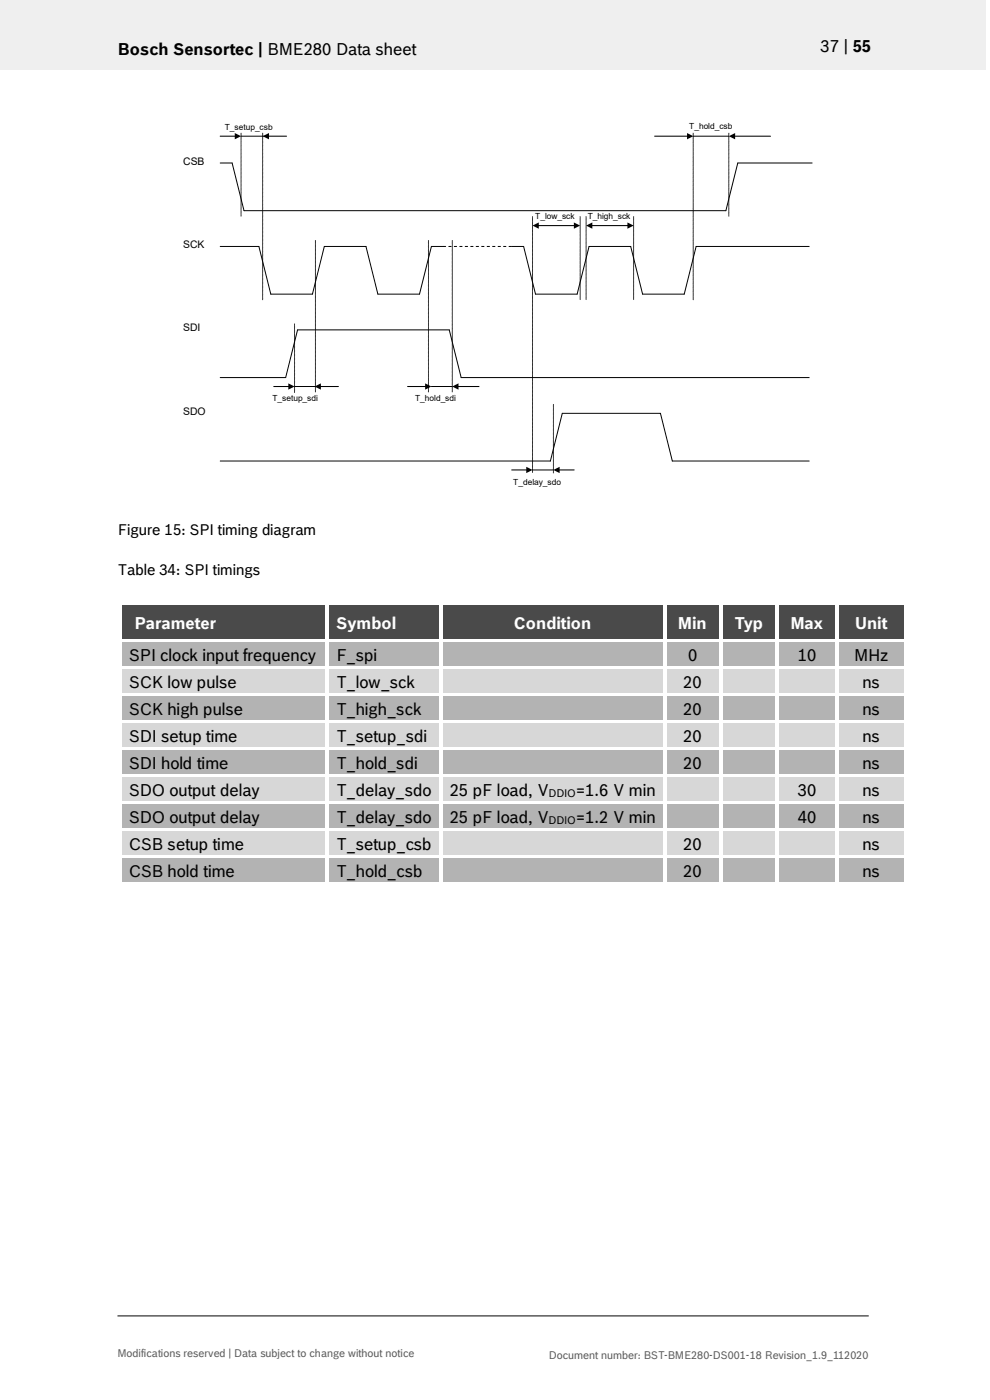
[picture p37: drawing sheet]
<svg xmlns="http://www.w3.org/2000/svg" width="210mm" height="297mm" viewBox="0 0 210 297" stroke-linecap="round" stroke-linejoin="round" font-family="sans-serif">
<defs><g id="words">
<g font-size="3.5">
<text x="25" y="11.6">Bosch Sensortec | BME280 Data sheet</text>
<text x="174.1" y="11">37 | 55</text>
<text x="27.3" y="140.3">SPI clock input frequency</text>
<text x="71.4" y="140.3">F_spi</text>
<text x="146" y="140.3">0</text>
<text x="169.2" y="140.3">10</text>
<text x="181.2" y="140.3">MHz</text>
<text x="27.3" y="146">SCK low pulse</text>
<text x="71.4" y="146">T_low_sck</text>
<text x="144.9" y="146">20</text>
<text x="183" y="146">ns</text>
<text x="27.3" y="151.7">SCK high pulse</text>
<text x="71.4" y="151.7">T_high_sck</text>
<text x="144.9" y="151.7">20</text>
<text x="183" y="151.7">ns</text>
<text x="27.3" y="157.5">SDI setup time</text>
<text x="71.4" y="157.5">T_setup_sdi</text>
<text x="144.9" y="157.5">20</text>
<text x="183" y="157.5">ns</text>
<text x="27.3" y="163.2">SDI hold time</text>
<text x="71.4" y="163.2">T_hold_sdi</text>
<text x="144.9" y="163.2">20</text>
<text x="183" y="163.2">ns</text>
<text x="27.3" y="169">SDO output delay</text>
<text x="71.4" y="169">T_delay_sdo</text>
<text x="95.4" y="169">25 pF load, V</text>
<text x="122.1" y="169">=1.6 V min</text>
<text x="169.2" y="169">30</text>
<text x="183" y="169">ns</text>
<text x="27.3" y="174.7">SDO output delay</text>
<text x="71.4" y="174.7">T_delay_sdo</text>
<text x="95.4" y="174.7">25 pF load, V</text>
<text x="122.1" y="174.7">=1.2 V min</text>
<text x="169.2" y="174.7">40</text>
<text x="183" y="174.7">ns</text>
<text x="27.3" y="180.4">CSB setup time</text>
<text x="71.4" y="180.4">T_setup_csb</text>
<text x="144.9" y="180.4">20</text>
<text x="183" y="180.4">ns</text>
<text x="27.3" y="186.1">CSB hold time</text>
<text x="71.4" y="186.1">T_hold_csb</text>
<text x="144.9" y="186.1">20</text>
<text x="183" y="186.1">ns</text>
</g>
<g font-size="3.5" fill="#fff">
<text x="28.6" y="133.5">Parameter</text>
<text x="71.4" y="133.5">Symbol</text>
<text x="109" y="133.5">Condition</text>
<text x="143.9" y="133.5">Min</text>
<text x="155.9" y="133.5">Typ</text>
<text x="167.8" y="133.5">Max</text>
<text x="181.4" y="133.5">Unit</text>
</g>
<g font-size="3.2">
<text x="25" y="113.5">Figure 15: SPI timing diagram</text>
<text x="25" y="122">Table 34: SPI timings</text>
</g>
<g font-size="2.3">
<text x="116.4" y="169.1">DDIO</text>
<text x="116.4" y="174.8">DDIO</text>
</g>
<g font-size="2.3" fill="#535f6b">
<text x="24.9" y="287.8">Modifications reserved | Data subject to change without notice</text>
<text x="116.5" y="288.3">Document number: BST-BME280-DS001-18 Revision_1.9_112020</text>
</g>
<g font-size="2.2">
<text x="38.9" y="34.9">CSB</text>
<text x="38.9" y="52.6">SCK</text>
<text x="38.9" y="70.3">SDI</text>
<text x="38.9" y="88">SDO</text>
</g>
<g font-size="1.8">
<text x="47.7" y="27.5">T_setup_csb</text>
<text x="146.2" y="27.4">T_hold_csb</text>
<text x="113.5" y="46.5">T_low_sck</text>
<text x="124.7" y="46.5">T_high_sck</text>
<text x="57.8" y="85.1">T_setup_sdi</text>
<text x="88.1" y="85.1">T_hold_sdi</text>
<text x="108.9" y="102.8">T_delay_sdo</text>
</g>
</g></defs>
<path d="M0 0h209.1v14.8h-209.1z" fill="#efeff0"/>
<path d="M46.7 34.6h2.5l2.6 10.1h102.2M51.1 28.3v17.7M24.9 279.2h159.4" fill="none" stroke="#000" stroke-width=".21"/>
<path d="M37.3 32.1h7.8v4.7h-7.8z" fill="#fff"/>
<path d="M55.7 28.3v35.4M46.7 52.3h8.2l2.5 10.1h8.9" fill="none" stroke="#000" stroke-width=".21"/>
<path d="M37.3 49.8h7.8v4.7h-7.8z" fill="#fff"/>
<path d="M46.7 28.9h3.3M56.8 28.9h4M138.9 28.9h7.1M155.7 28.9h7.8M114.1 47.9h7.9M125.4 47.9h7.9" fill="none" stroke="#000" stroke-width=".22"/>
<path d="M49.8 28.2l1.3 .7-1.3 .7zM55.7 28.9l1.4-.7v1.4zM145.7 28.2l1.4 .7-1.4 .7zM154.6 28.9l1.3-.7v1.4zM113 47.9l1.3-.7v1.3zM121.7 47.2l1.4 .7-1.4 .6zM124.3 47.9l1.4-.7v1.3zM133.1 47.2l1.3 .7-1.3 .6z" fill="#000"/>
<path d="M51.1 28.9h5.1M147 28.3v35.4M147.1 28.9h7.5M154.6 28.3v17.7M172.3 34.6h-15.8l-2.5 10.1M94 52.3h-2.5l-2.5 10.1h-8.8l-2.6-10.1h-8.8l-2.5 10.1M108.6 52.3h2.5l2.5 10.1h8.8l2.6-10.1h8.8l2.5 10.1h8.9l2.5-10.1h24M113 46v54.3M123.1 46v17.7M124.3 46v17.7M134.4 46v17.7M46.7 80.1h13.9" fill="none" stroke="#000" stroke-width=".21"/>
<path d="M94 52.3h14.6" fill="none" stroke="#000" stroke-width=".21" stroke-dasharray=".5 .7"/>
<path d="M37.3 67.5h7.8v4.7h-7.8z" fill="#fff"/>
<path d="M66.9 51v32.3M90.9 51v32.3M95.9 51v32.3M62.5 68.7v14.6M46.7 97.8h70.1M60.6 80.1l2.5-10.1h32.2l2.5 10.1h73.9M62.5 82h4.4M91.5 82h4.4" fill="none" stroke="#000" stroke-width=".21"/>
<path d="M58.1 82h3.3M67.9 82h3.9M86.5 82h3.9M97 82h4.6" fill="none" stroke="#000" stroke-width=".22"/>
<path d="M61.2 81.3l1.3 .7-1.3 .7zM66.7 82l1.4-.7v1.4zM90.2 81.3l1.3 .7-1.3 .7zM95.9 82l1.4-.7v1.4z" fill="#000"/>
<path d="M37.3 85.2h8.8v4.7h-8.8z" fill="#fff"/>
<path d="M113 99.7h4.4M117.4 85.8v14.5M171.7 97.8h-29.1l-2.5-10.1h-20.8l-2.5 10.1" fill="none" stroke="#000" stroke-width=".21"/>
<path d="M108.6 99.7h3.3M118.5 99.7h3.3" fill="none" stroke="#000" stroke-width=".22"/>
<path d="M111.6 99l1.4 .7-1.4 .7zM117.4 99.7l1.3-.7v1.4z" fill="#000"/>
<g fill="#424c58">
<path d="M25.8 128.4h43.3v7.1h-43.3z" fill-rule="evenodd"/>
<path d="M69.8 128.4h23.3v7.1h-23.3z" fill-rule="evenodd"/>
<path d="M93.9 128.4h46.7v7.1h-46.7z" fill-rule="evenodd"/>
<path d="M141.4 128.4h11.1v7.1h-11.1z" fill-rule="evenodd"/>
<path d="M153.2 128.4h11.3v7.1h-11.3z" fill-rule="evenodd"/>
<path d="M165.3 128.4h11.9v7.1h-11.9z" fill-rule="evenodd"/>
<path d="M177.9 128.4h13.9v7.1h-13.9z" fill-rule="evenodd"/>
</g>
<g fill="#424c58">
<path d="M27.3 128.4h40.3v7.1h-40.3z"/>
<path d="M71.4 128.4h20.2v7.1h-20.2z"/>
<path d="M95.4 128.4h43.7v7.1h-43.7z"/>
<path d="M142.9 128.4h8.1v7.1h-8.1z"/>
<path d="M154.8 128.4h8.2v7.1h-8.2z"/>
<path d="M166.8 128.4h8.8v7.1h-8.8z"/>
<path d="M179.5 128.4h10.7v7.1h-10.7z"/>
</g>
<g fill="#fff">
<path d="M25.1 127.7h.7v.8h-.7z" fill-rule="evenodd"/>
<path d="M25.1 127.7h.7v.7h-.7z" fill-rule="evenodd"/>
<path d="M25.8 127.7h43.3v.7h-43.3z" fill-rule="evenodd"/>
</g>
<path d="M25.8 128.5h43.3" fill="none" stroke="#424c58" stroke-width=".21"/>
<path d="M69.1 128.4l.7 .1z" fill="#fff"/>
<g fill="#fff">
<path d="M69.1 127.7h.7v.7h-.7z" fill-rule="evenodd"/>
<path d="M69.8 127.7h23.3v.7h-23.3z" fill-rule="evenodd"/>
</g>
<path d="M69.8 128.5h23.3" fill="none" stroke="#424c58" stroke-width=".21"/>
<path d="M93.1 128.4l.8 .1z" fill="#fff"/>
<g fill="#fff">
<path d="M93.1 127.7h.8v.7h-.8z" fill-rule="evenodd"/>
<path d="M93.9 127.7h46.7v.7h-46.7z" fill-rule="evenodd"/>
</g>
<path d="M93.9 128.5h46.7" fill="none" stroke="#424c58" stroke-width=".21"/>
<path d="M140.6 128.4l.8 .1z" fill="#fff"/>
<g fill="#fff">
<path d="M140.6 127.7h.8v.7h-.8z" fill-rule="evenodd"/>
<path d="M141.4 127.7h11.1v.7h-11.1z" fill-rule="evenodd"/>
</g>
<path d="M141.4 128.5h11.1" fill="none" stroke="#424c58" stroke-width=".21"/>
<path d="M152.5 128.4l.7 .1z" fill="#fff"/>
<g fill="#fff">
<path d="M152.5 127.7h.7v.7h-.7z" fill-rule="evenodd"/>
<path d="M153.2 127.7h11.3v.7h-11.3z" fill-rule="evenodd"/>
</g>
<path d="M153.2 128.5h11.3" fill="none" stroke="#424c58" stroke-width=".21"/>
<path d="M164.5 128.4l.8 .1z" fill="#fff"/>
<g fill="#fff">
<path d="M164.5 127.7h.8v.7h-.8z" fill-rule="evenodd"/>
<path d="M165.3 127.7h11.9v.7h-11.9z" fill-rule="evenodd"/>
</g>
<path d="M165.3 128.5h11.9" fill="none" stroke="#424c58" stroke-width=".21"/>
<path d="M177.2 128.4l.7 .1z" fill="#fff"/>
<g fill="#fff">
<path d="M177.2 127.7h.7v.7h-.7z" fill-rule="evenodd"/>
<path d="M177.9 127.7h13.9v.7h-13.9z" fill-rule="evenodd"/>
</g>
<path d="M177.9 128.5h13.9" fill="none" stroke="#424c58" stroke-width=".21"/>
<g fill="#fff">
<path d="M191.8 127.7h.7v.8h-.7z" fill-rule="evenodd"/>
<path d="M191.8 127.7h.7v.7h-.7z" fill-rule="evenodd"/>
<path d="M25.1 128.5h.7v7h-.7z" fill-rule="evenodd"/>
<path d="M69.1 128.5h.7v7h-.7z" fill-rule="evenodd"/>
<path d="M93.1 128.5h.8v7h-.8z" fill-rule="evenodd"/>
<path d="M140.6 128.5h.8v7h-.8z" fill-rule="evenodd"/>
<path d="M152.5 128.5h.7v7h-.7z" fill-rule="evenodd"/>
<path d="M164.5 128.5h.8v7h-.8z" fill-rule="evenodd"/>
<path d="M177.2 128.5h.7v7h-.7z" fill-rule="evenodd"/>
<path d="M191.8 128.5h.7v7h-.7z" fill-rule="evenodd"/>
</g>
<g fill="#b2b3b5">
<path d="M25.8 136.3h43.3v5h-43.3z" fill-rule="evenodd"/>
<path d="M69.8 136.3h23.3v5h-23.3z" fill-rule="evenodd"/>
<path d="M93.9 136.3h46.7v5h-46.7z" fill-rule="evenodd"/>
<path d="M141.4 136.3h11.1v5h-11.1z" fill-rule="evenodd"/>
<path d="M153.2 136.3h11.3v5h-11.3z" fill-rule="evenodd"/>
<path d="M165.3 136.3h11.9v5h-11.9z" fill-rule="evenodd"/>
<path d="M177.9 136.3h13.9v5h-13.9z" fill-rule="evenodd"/>
</g>
<g fill="#b2b3b5">
<path d="M27.3 136.3h40.3v5h-40.3z"/>
<path d="M71.4 136.3h20.2v5h-20.2z"/>
<path d="M95.4 136.3h43.7v5h-43.7z"/>
<path d="M142.9 136.3h8.1v5h-8.1z"/>
<path d="M154.8 136.3h8.2v5h-8.2z"/>
<path d="M166.8 136.3h8.8v5h-8.8z"/>
<path d="M179.5 136.3h10.7v5h-10.7z"/>
</g>
<g fill="#fff">
<path d="M25.1 135.5h.7v.8h-.7z" fill-rule="evenodd"/>
<path d="M25.8 135.5h43.3v.8h-43.3z" fill-rule="evenodd"/>
</g>
<path d="M25.8 136.3h43.3" fill="none" stroke="#b2b3b5" stroke-width=".21"/>
<g fill="#fff">
<path d="M69.1 135.5h.7v.8h-.7z" fill-rule="evenodd"/>
<path d="M69.8 135.5h23.3v.8h-23.3z" fill-rule="evenodd"/>
</g>
<path d="M69.8 136.3h23.3" fill="none" stroke="#b2b3b5" stroke-width=".21"/>
<g fill="#fff">
<path d="M93.1 135.5h.8v.8h-.8z" fill-rule="evenodd"/>
<path d="M93.9 135.5h46.7v.8h-46.7z" fill-rule="evenodd"/>
</g>
<path d="M93.9 136.3h46.7" fill="none" stroke="#b2b3b5" stroke-width=".21"/>
<g fill="#fff">
<path d="M140.6 135.5h.8v.8h-.8z" fill-rule="evenodd"/>
<path d="M141.4 135.5h11.1v.8h-11.1z" fill-rule="evenodd"/>
</g>
<path d="M141.4 136.3h11.1" fill="none" stroke="#b2b3b5" stroke-width=".21"/>
<g fill="#fff">
<path d="M152.5 135.5h.7v.8h-.7z" fill-rule="evenodd"/>
<path d="M153.2 135.5h11.3v.8h-11.3z" fill-rule="evenodd"/>
</g>
<path d="M153.2 136.3h11.3" fill="none" stroke="#b2b3b5" stroke-width=".21"/>
<g fill="#fff">
<path d="M164.5 135.5h.8v.8h-.8z" fill-rule="evenodd"/>
<path d="M165.3 135.5h11.9v.8h-11.9z" fill-rule="evenodd"/>
</g>
<path d="M165.3 136.3h11.9" fill="none" stroke="#b2b3b5" stroke-width=".21"/>
<g fill="#fff">
<path d="M177.2 135.5h.7v.8h-.7z" fill-rule="evenodd"/>
<path d="M177.9 135.5h13.9v.8h-13.9z" fill-rule="evenodd"/>
</g>
<path d="M177.9 136.3h13.9" fill="none" stroke="#b2b3b5" stroke-width=".21"/>
<g fill="#fff">
<path d="M191.8 135.5h.7v.8h-.7z" fill-rule="evenodd"/>
<path d="M25.1 136.3h.7v5h-.7z" fill-rule="evenodd"/>
<path d="M69.1 136.3h.7v5h-.7z" fill-rule="evenodd"/>
<path d="M93.1 136.3h.8v5h-.8z" fill-rule="evenodd"/>
<path d="M140.6 136.3h.8v5h-.8z" fill-rule="evenodd"/>
<path d="M152.5 136.3h.7v5h-.7z" fill-rule="evenodd"/>
<path d="M164.5 136.3h.8v5h-.8z" fill-rule="evenodd"/>
<path d="M177.2 136.3h.7v5h-.7z" fill-rule="evenodd"/>
<path d="M191.8 136.3h.7v5h-.7z" fill-rule="evenodd"/>
</g>
<g fill="#d7d7da">
<path d="M25.8 142h43.3v5h-43.3z" fill-rule="evenodd"/>
<path d="M69.8 142h23.3v5h-23.3z" fill-rule="evenodd"/>
<path d="M93.9 142h46.7v5h-46.7z" fill-rule="evenodd"/>
<path d="M141.4 142h11.1v5h-11.1z" fill-rule="evenodd"/>
<path d="M153.2 142h11.3v5h-11.3z" fill-rule="evenodd"/>
<path d="M165.3 142h11.9v5h-11.9z" fill-rule="evenodd"/>
<path d="M177.9 142h13.9v5h-13.9z" fill-rule="evenodd"/>
</g>
<g fill="#d7d7da">
<path d="M27.3 142h40.3v5h-40.3z"/>
<path d="M71.4 142h20.2v5h-20.2z"/>
<path d="M95.4 142h43.7v5h-43.7z"/>
<path d="M142.9 142h8.1v5h-8.1z"/>
<path d="M154.8 142h8.2v5h-8.2z"/>
<path d="M166.8 142h8.8v5h-8.8z"/>
<path d="M179.5 142h10.7v5h-10.7z"/>
</g>
<g fill="#fff">
<path d="M25.1 141.3h.7v.8h-.7z" fill-rule="evenodd"/>
<path d="M25.8 141.3h43.3v.7h-43.3z" fill-rule="evenodd"/>
</g>
<path d="M25.8 142h43.3" fill="none" stroke="#d7d7da" stroke-width=".21"/>
<g fill="#fff">
<path d="M69.1 141.3h.7v.8h-.7z" fill-rule="evenodd"/>
<path d="M69.8 141.3h23.3v.7h-23.3z" fill-rule="evenodd"/>
</g>
<path d="M69.8 142h23.3" fill="none" stroke="#d7d7da" stroke-width=".21"/>
<g fill="#fff">
<path d="M93.1 141.3h.8v.8h-.8z" fill-rule="evenodd"/>
<path d="M93.9 141.3h46.7v.7h-46.7z" fill-rule="evenodd"/>
</g>
<path d="M93.9 142h46.7" fill="none" stroke="#d7d7da" stroke-width=".21"/>
<g fill="#fff">
<path d="M140.6 141.3h.8v.8h-.8z" fill-rule="evenodd"/>
<path d="M141.4 141.3h11.1v.7h-11.1z" fill-rule="evenodd"/>
</g>
<path d="M141.4 142h11.1" fill="none" stroke="#d7d7da" stroke-width=".21"/>
<g fill="#fff">
<path d="M152.5 141.3h.7v.8h-.7z" fill-rule="evenodd"/>
<path d="M153.2 141.3h11.3v.7h-11.3z" fill-rule="evenodd"/>
</g>
<path d="M153.2 142h11.3" fill="none" stroke="#d7d7da" stroke-width=".21"/>
<g fill="#fff">
<path d="M164.5 141.3h.8v.8h-.8z" fill-rule="evenodd"/>
<path d="M165.3 141.3h11.9v.7h-11.9z" fill-rule="evenodd"/>
</g>
<path d="M165.3 142h11.9" fill="none" stroke="#d7d7da" stroke-width=".21"/>
<g fill="#fff">
<path d="M177.2 141.3h.7v.8h-.7z" fill-rule="evenodd"/>
<path d="M177.9 141.3h13.9v.7h-13.9z" fill-rule="evenodd"/>
</g>
<path d="M177.9 142h13.9" fill="none" stroke="#d7d7da" stroke-width=".21"/>
<g fill="#fff">
<path d="M191.8 141.3h.7v.8h-.7z" fill-rule="evenodd"/>
<path d="M25.1 142.1h.7v4.9h-.7z" fill-rule="evenodd"/>
<path d="M69.1 142.1h.7v4.9h-.7z" fill-rule="evenodd"/>
<path d="M93.1 142.1h.8v4.9h-.8z" fill-rule="evenodd"/>
<path d="M140.6 142.1h.8v4.9h-.8z" fill-rule="evenodd"/>
<path d="M152.5 142.1h.7v4.9h-.7z" fill-rule="evenodd"/>
<path d="M164.5 142.1h.8v4.9h-.8z" fill-rule="evenodd"/>
<path d="M177.2 142.1h.7v4.9h-.7z" fill-rule="evenodd"/>
<path d="M191.8 142.1h.7v4.9h-.7z" fill-rule="evenodd"/>
</g>
<g fill="#b2b3b5">
<path d="M25.8 147.8h43.3v4.9h-43.3z" fill-rule="evenodd"/>
<path d="M69.8 147.8h23.3v4.9h-23.3z" fill-rule="evenodd"/>
<path d="M93.9 147.8h46.7v4.9h-46.7z" fill-rule="evenodd"/>
<path d="M141.4 147.8h11.1v4.9h-11.1z" fill-rule="evenodd"/>
<path d="M153.2 147.8h11.3v4.9h-11.3z" fill-rule="evenodd"/>
<path d="M165.3 147.8h11.9v4.9h-11.9z" fill-rule="evenodd"/>
<path d="M177.9 147.8h13.9v4.9h-13.9z" fill-rule="evenodd"/>
</g>
<g fill="#b2b3b5">
<path d="M27.3 147.8h40.3v4.9h-40.3z"/>
<path d="M71.4 147.8h20.2v4.9h-20.2z"/>
<path d="M95.4 147.8h43.7v4.9h-43.7z"/>
<path d="M142.9 147.8h8.1v4.9h-8.1z"/>
<path d="M154.8 147.8h8.2v4.9h-8.2z"/>
<path d="M166.8 147.8h8.8v4.9h-8.8z"/>
<path d="M179.5 147.8h10.7v4.9h-10.7z"/>
</g>
<g fill="#fff">
<path d="M25.1 147h.7v.8h-.7z" fill-rule="evenodd"/>
<path d="M25.8 147h43.3v.7h-43.3z" fill-rule="evenodd"/>
</g>
<path d="M25.8 147.8h43.3" fill="none" stroke="#b2b3b5" stroke-width=".21"/>
<g fill="#fff">
<path d="M69.1 147h.7v.8h-.7z" fill-rule="evenodd"/>
<path d="M69.8 147h23.3v.7h-23.3z" fill-rule="evenodd"/>
</g>
<path d="M69.8 147.8h23.3" fill="none" stroke="#b2b3b5" stroke-width=".21"/>
<g fill="#fff">
<path d="M93.1 147h.8v.8h-.8z" fill-rule="evenodd"/>
<path d="M93.9 147h46.7v.7h-46.7z" fill-rule="evenodd"/>
</g>
<path d="M93.9 147.8h46.7" fill="none" stroke="#b2b3b5" stroke-width=".21"/>
<g fill="#fff">
<path d="M140.6 147h.8v.8h-.8z" fill-rule="evenodd"/>
<path d="M141.4 147h11.1v.7h-11.1z" fill-rule="evenodd"/>
</g>
<path d="M141.4 147.8h11.1" fill="none" stroke="#b2b3b5" stroke-width=".21"/>
<g fill="#fff">
<path d="M152.5 147h.7v.8h-.7z" fill-rule="evenodd"/>
<path d="M153.2 147h11.3v.7h-11.3z" fill-rule="evenodd"/>
</g>
<path d="M153.2 147.8h11.3" fill="none" stroke="#b2b3b5" stroke-width=".21"/>
<g fill="#fff">
<path d="M164.5 147h.8v.8h-.8z" fill-rule="evenodd"/>
<path d="M165.3 147h11.9v.7h-11.9z" fill-rule="evenodd"/>
</g>
<path d="M165.3 147.8h11.9" fill="none" stroke="#b2b3b5" stroke-width=".21"/>
<g fill="#fff">
<path d="M177.2 147h.7v.8h-.7z" fill-rule="evenodd"/>
<path d="M177.9 147h13.9v.7h-13.9z" fill-rule="evenodd"/>
</g>
<path d="M177.9 147.8h13.9" fill="none" stroke="#b2b3b5" stroke-width=".21"/>
<g fill="#fff">
<path d="M191.8 147h.7v.8h-.7z" fill-rule="evenodd"/>
<path d="M25.1 147.8h.7v4.9h-.7z" fill-rule="evenodd"/>
<path d="M69.1 147.8h.7v4.9h-.7z" fill-rule="evenodd"/>
<path d="M93.1 147.8h.8v4.9h-.8z" fill-rule="evenodd"/>
<path d="M140.6 147.8h.8v4.9h-.8z" fill-rule="evenodd"/>
<path d="M152.5 147.8h.7v4.9h-.7z" fill-rule="evenodd"/>
<path d="M164.5 147.8h.8v4.9h-.8z" fill-rule="evenodd"/>
<path d="M177.2 147.8h.7v4.9h-.7z" fill-rule="evenodd"/>
<path d="M191.8 147.8h.7v4.9h-.7z" fill-rule="evenodd"/>
</g>
<g fill="#d7d7da">
<path d="M25.8 153.5h43.3v5h-43.3z" fill-rule="evenodd"/>
<path d="M69.8 153.5h23.3v5h-23.3z" fill-rule="evenodd"/>
<path d="M93.9 153.5h46.7v5h-46.7z" fill-rule="evenodd"/>
<path d="M141.4 153.5h11.1v5h-11.1z" fill-rule="evenodd"/>
<path d="M153.2 153.5h11.3v5h-11.3z" fill-rule="evenodd"/>
<path d="M165.3 153.5h11.9v5h-11.9z" fill-rule="evenodd"/>
<path d="M177.9 153.5h13.9v5h-13.9z" fill-rule="evenodd"/>
</g>
<g fill="#d7d7da">
<path d="M27.3 153.5h40.3v5h-40.3z"/>
<path d="M71.4 153.5h20.2v5h-20.2z"/>
<path d="M95.4 153.5h43.7v5h-43.7z"/>
<path d="M142.9 153.5h8.1v5h-8.1z"/>
<path d="M154.8 153.5h8.2v5h-8.2z"/>
<path d="M166.8 153.5h8.8v5h-8.8z"/>
<path d="M179.5 153.5h10.7v5h-10.7z"/>
</g>
<g fill="#fff">
<path d="M25.1 152.7h.7v.8h-.7z" fill-rule="evenodd"/>
<path d="M25.8 152.7h43.3v.8h-43.3z" fill-rule="evenodd"/>
</g>
<path d="M25.8 153.5h43.3" fill="none" stroke="#d7d7da" stroke-width=".21"/>
<g fill="#fff">
<path d="M69.1 152.7h.7v.8h-.7z" fill-rule="evenodd"/>
<path d="M69.8 152.7h23.3v.8h-23.3z" fill-rule="evenodd"/>
</g>
<path d="M69.8 153.5h23.3" fill="none" stroke="#d7d7da" stroke-width=".21"/>
<g fill="#fff">
<path d="M93.1 152.7h.8v.8h-.8z" fill-rule="evenodd"/>
<path d="M93.9 152.7h46.7v.8h-46.7z" fill-rule="evenodd"/>
</g>
<path d="M93.9 153.5h46.7" fill="none" stroke="#d7d7da" stroke-width=".21"/>
<g fill="#fff">
<path d="M140.6 152.7h.8v.8h-.8z" fill-rule="evenodd"/>
<path d="M141.4 152.7h11.1v.8h-11.1z" fill-rule="evenodd"/>
</g>
<path d="M141.4 153.5h11.1" fill="none" stroke="#d7d7da" stroke-width=".21"/>
<g fill="#fff">
<path d="M152.5 152.7h.7v.8h-.7z" fill-rule="evenodd"/>
<path d="M153.2 152.7h11.3v.8h-11.3z" fill-rule="evenodd"/>
</g>
<path d="M153.2 153.5h11.3" fill="none" stroke="#d7d7da" stroke-width=".21"/>
<g fill="#fff">
<path d="M164.5 152.7h.8v.8h-.8z" fill-rule="evenodd"/>
<path d="M165.3 152.7h11.9v.8h-11.9z" fill-rule="evenodd"/>
</g>
<path d="M165.3 153.5h11.9" fill="none" stroke="#d7d7da" stroke-width=".21"/>
<g fill="#fff">
<path d="M177.2 152.7h.7v.8h-.7z" fill-rule="evenodd"/>
<path d="M177.9 152.7h13.9v.8h-13.9z" fill-rule="evenodd"/>
</g>
<path d="M177.9 153.5h13.9" fill="none" stroke="#d7d7da" stroke-width=".21"/>
<g fill="#fff">
<path d="M191.8 152.7h.7v.8h-.7z" fill-rule="evenodd"/>
<path d="M25.1 153.5h.7v5h-.7z" fill-rule="evenodd"/>
<path d="M69.1 153.5h.7v5h-.7z" fill-rule="evenodd"/>
<path d="M93.1 153.5h.8v5h-.8z" fill-rule="evenodd"/>
<path d="M140.6 153.5h.8v5h-.8z" fill-rule="evenodd"/>
<path d="M152.5 153.5h.7v5h-.7z" fill-rule="evenodd"/>
<path d="M164.5 153.5h.8v5h-.8z" fill-rule="evenodd"/>
<path d="M177.2 153.5h.7v5h-.7z" fill-rule="evenodd"/>
<path d="M191.8 153.5h.7v5h-.7z" fill-rule="evenodd"/>
</g>
<g fill="#b2b3b5">
<path d="M25.8 159.3h43.3v4.9h-43.3z" fill-rule="evenodd"/>
<path d="M69.8 159.3h23.3v4.9h-23.3z" fill-rule="evenodd"/>
<path d="M93.9 159.3h46.7v4.9h-46.7z" fill-rule="evenodd"/>
<path d="M141.4 159.3h11.1v4.9h-11.1z" fill-rule="evenodd"/>
<path d="M153.2 159.3h11.3v4.9h-11.3z" fill-rule="evenodd"/>
<path d="M165.3 159.3h11.9v4.9h-11.9z" fill-rule="evenodd"/>
<path d="M177.9 159.3h13.9v4.9h-13.9z" fill-rule="evenodd"/>
</g>
<g fill="#b2b3b5">
<path d="M27.3 159.3h40.3v4.9h-40.3z"/>
<path d="M71.4 159.3h20.2v4.9h-20.2z"/>
<path d="M95.4 159.3h43.7v4.9h-43.7z"/>
<path d="M142.9 159.3h8.1v4.9h-8.1z"/>
<path d="M154.8 159.3h8.2v4.9h-8.2z"/>
<path d="M166.8 159.3h8.8v4.9h-8.8z"/>
<path d="M179.5 159.3h10.7v4.9h-10.7z"/>
</g>
<g fill="#fff">
<path d="M25.1 158.5h.7v.8h-.7z" fill-rule="evenodd"/>
<path d="M25.8 158.5h43.3v.7h-43.3z" fill-rule="evenodd"/>
</g>
<path d="M25.8 159.2h43.3" fill="none" stroke="#b2b3b5" stroke-width=".21"/>
<g fill="#fff">
<path d="M69.1 158.5h.7v.8h-.7z" fill-rule="evenodd"/>
<path d="M69.8 158.5h23.3v.7h-23.3z" fill-rule="evenodd"/>
</g>
<path d="M69.8 159.2h23.3" fill="none" stroke="#b2b3b5" stroke-width=".21"/>
<g fill="#fff">
<path d="M93.1 158.5h.8v.8h-.8z" fill-rule="evenodd"/>
<path d="M93.9 158.5h46.7v.7h-46.7z" fill-rule="evenodd"/>
</g>
<path d="M93.9 159.2h46.7" fill="none" stroke="#b2b3b5" stroke-width=".21"/>
<g fill="#fff">
<path d="M140.6 158.5h.8v.8h-.8z" fill-rule="evenodd"/>
<path d="M141.4 158.5h11.1v.7h-11.1z" fill-rule="evenodd"/>
</g>
<path d="M141.4 159.2h11.1" fill="none" stroke="#b2b3b5" stroke-width=".21"/>
<g fill="#fff">
<path d="M152.5 158.5h.7v.8h-.7z" fill-rule="evenodd"/>
<path d="M153.2 158.5h11.3v.7h-11.3z" fill-rule="evenodd"/>
</g>
<path d="M153.2 159.2h11.3" fill="none" stroke="#b2b3b5" stroke-width=".21"/>
<g fill="#fff">
<path d="M164.5 158.5h.8v.8h-.8z" fill-rule="evenodd"/>
<path d="M165.3 158.5h11.9v.7h-11.9z" fill-rule="evenodd"/>
</g>
<path d="M165.3 159.2h11.9" fill="none" stroke="#b2b3b5" stroke-width=".21"/>
<g fill="#fff">
<path d="M177.2 158.5h.7v.8h-.7z" fill-rule="evenodd"/>
<path d="M177.9 158.5h13.9v.7h-13.9z" fill-rule="evenodd"/>
</g>
<path d="M177.9 159.2h13.9" fill="none" stroke="#b2b3b5" stroke-width=".21"/>
<g fill="#fff">
<path d="M191.8 158.5h.7v.8h-.7z" fill-rule="evenodd"/>
<path d="M25.1 159.3h.7v4.9h-.7z" fill-rule="evenodd"/>
<path d="M69.1 159.3h.7v4.9h-.7z" fill-rule="evenodd"/>
<path d="M93.1 159.3h.8v4.9h-.8z" fill-rule="evenodd"/>
<path d="M140.6 159.3h.8v4.9h-.8z" fill-rule="evenodd"/>
<path d="M152.5 159.3h.7v4.9h-.7z" fill-rule="evenodd"/>
<path d="M164.5 159.3h.8v4.9h-.8z" fill-rule="evenodd"/>
<path d="M177.2 159.3h.7v4.9h-.7z" fill-rule="evenodd"/>
<path d="M191.8 159.3h.7v4.9h-.7z" fill-rule="evenodd"/>
</g>
<g fill="#d7d7da">
<path d="M25.8 165h43.3v4.9h-43.3z" fill-rule="evenodd"/>
<path d="M69.8 165h23.3v4.9h-23.3z" fill-rule="evenodd"/>
<path d="M93.9 165h46.7v4.9h-46.7z" fill-rule="evenodd"/>
<path d="M141.4 165h11.1v4.9h-11.1z" fill-rule="evenodd"/>
<path d="M153.2 165h11.3v4.9h-11.3z" fill-rule="evenodd"/>
<path d="M165.3 165h11.9v4.9h-11.9z" fill-rule="evenodd"/>
<path d="M177.9 165h13.9v4.9h-13.9z" fill-rule="evenodd"/>
</g>
<g fill="#d7d7da">
<path d="M27.3 165h40.3v4.9h-40.3z"/>
<path d="M71.4 165h20.2v4.9h-20.2z"/>
<path d="M95.4 165h43.7v4.9h-43.7z"/>
<path d="M142.9 165h8.1v4.9h-8.1z"/>
<path d="M154.8 165h8.2v4.9h-8.2z"/>
<path d="M166.8 165h8.8v4.9h-8.8z"/>
<path d="M179.5 165h10.7v4.9h-10.7z"/>
</g>
<g fill="#fff">
<path d="M25.1 164.2h.7v.8h-.7z" fill-rule="evenodd"/>
<path d="M25.8 164.2h43.3v.7h-43.3z" fill-rule="evenodd"/>
</g>
<path d="M25.8 165h43.3" fill="none" stroke="#d7d7da" stroke-width=".21"/>
<g fill="#fff">
<path d="M69.1 164.2h.7v.8h-.7z" fill-rule="evenodd"/>
<path d="M69.8 164.2h23.3v.7h-23.3z" fill-rule="evenodd"/>
</g>
<path d="M69.8 165h23.3" fill="none" stroke="#d7d7da" stroke-width=".21"/>
<g fill="#fff">
<path d="M93.1 164.2h.8v.8h-.8z" fill-rule="evenodd"/>
<path d="M93.9 164.2h46.7v.7h-46.7z" fill-rule="evenodd"/>
</g>
<path d="M93.9 165h46.7" fill="none" stroke="#d7d7da" stroke-width=".21"/>
<g fill="#fff">
<path d="M140.6 164.2h.8v.8h-.8z" fill-rule="evenodd"/>
<path d="M141.4 164.2h11.1v.7h-11.1z" fill-rule="evenodd"/>
</g>
<path d="M141.4 165h11.1" fill="none" stroke="#d7d7da" stroke-width=".21"/>
<g fill="#fff">
<path d="M152.5 164.2h.7v.8h-.7z" fill-rule="evenodd"/>
<path d="M153.2 164.2h11.3v.7h-11.3z" fill-rule="evenodd"/>
</g>
<path d="M153.2 165h11.3" fill="none" stroke="#d7d7da" stroke-width=".21"/>
<g fill="#fff">
<path d="M164.5 164.2h.8v.8h-.8z" fill-rule="evenodd"/>
<path d="M165.3 164.2h11.9v.7h-11.9z" fill-rule="evenodd"/>
</g>
<path d="M165.3 165h11.9" fill="none" stroke="#d7d7da" stroke-width=".21"/>
<g fill="#fff">
<path d="M177.2 164.2h.7v.8h-.7z" fill-rule="evenodd"/>
<path d="M177.9 164.2h13.9v.7h-13.9z" fill-rule="evenodd"/>
</g>
<path d="M177.9 165h13.9" fill="none" stroke="#d7d7da" stroke-width=".21"/>
<g fill="#fff">
<path d="M191.8 164.2h.7v.8h-.7z" fill-rule="evenodd"/>
<path d="M25.1 165h.7v4.9h-.7z" fill-rule="evenodd"/>
<path d="M69.1 165h.7v4.9h-.7z" fill-rule="evenodd"/>
<path d="M93.1 165h.8v4.9h-.8z" fill-rule="evenodd"/>
<path d="M140.6 165h.8v4.9h-.8z" fill-rule="evenodd"/>
<path d="M152.5 165h.7v4.9h-.7z" fill-rule="evenodd"/>
<path d="M164.5 165h.8v4.9h-.8z" fill-rule="evenodd"/>
<path d="M177.2 165h.7v4.9h-.7z" fill-rule="evenodd"/>
<path d="M191.8 165h.7v4.9h-.7z" fill-rule="evenodd"/>
</g>
<g fill="#b2b3b5">
<path d="M25.8 170.7h43.3v4.9h-43.3z" fill-rule="evenodd"/>
<path d="M69.8 170.7h23.3v4.9h-23.3z" fill-rule="evenodd"/>
<path d="M93.9 170.7h46.7v4.9h-46.7z" fill-rule="evenodd"/>
<path d="M141.4 170.7h11.1v4.9h-11.1z" fill-rule="evenodd"/>
<path d="M153.2 170.7h11.3v4.9h-11.3z" fill-rule="evenodd"/>
<path d="M165.3 170.7h11.9v4.9h-11.9z" fill-rule="evenodd"/>
<path d="M177.9 170.7h13.9v4.9h-13.9z" fill-rule="evenodd"/>
</g>
<g fill="#b2b3b5">
<path d="M27.3 170.7h40.3v4.9h-40.3z"/>
<path d="M71.4 170.7h20.2v4.9h-20.2z"/>
<path d="M95.4 170.7h43.7v4.9h-43.7z"/>
<path d="M142.9 170.7h8.1v4.9h-8.1z"/>
<path d="M154.8 170.7h8.2v4.9h-8.2z"/>
<path d="M166.8 170.7h8.8v4.9h-8.8z"/>
<path d="M179.5 170.7h10.7v4.9h-10.7z"/>
</g>
<g fill="#fff">
<path d="M25.1 169.9h.7v.8h-.7z" fill-rule="evenodd"/>
<path d="M25.8 169.9h43.3v.8h-43.3z" fill-rule="evenodd"/>
</g>
<path d="M25.8 170.7h43.3" fill="none" stroke="#b2b3b5" stroke-width=".21"/>
<g fill="#fff">
<path d="M69.1 169.9h.7v.8h-.7z" fill-rule="evenodd"/>
<path d="M69.8 169.9h23.3v.8h-23.3z" fill-rule="evenodd"/>
</g>
<path d="M69.8 170.7h23.3" fill="none" stroke="#b2b3b5" stroke-width=".21"/>
<g fill="#fff">
<path d="M93.1 169.9h.8v.8h-.8z" fill-rule="evenodd"/>
<path d="M93.9 169.9h46.7v.8h-46.7z" fill-rule="evenodd"/>
</g>
<path d="M93.9 170.7h46.7" fill="none" stroke="#b2b3b5" stroke-width=".21"/>
<g fill="#fff">
<path d="M140.6 169.9h.8v.8h-.8z" fill-rule="evenodd"/>
<path d="M141.4 169.9h11.1v.8h-11.1z" fill-rule="evenodd"/>
</g>
<path d="M141.4 170.7h11.1" fill="none" stroke="#b2b3b5" stroke-width=".21"/>
<g fill="#fff">
<path d="M152.5 169.9h.7v.8h-.7z" fill-rule="evenodd"/>
<path d="M153.2 169.9h11.3v.8h-11.3z" fill-rule="evenodd"/>
</g>
<path d="M153.2 170.7h11.3" fill="none" stroke="#b2b3b5" stroke-width=".21"/>
<g fill="#fff">
<path d="M164.5 169.9h.8v.8h-.8z" fill-rule="evenodd"/>
<path d="M165.3 169.9h11.9v.8h-11.9z" fill-rule="evenodd"/>
</g>
<path d="M165.3 170.7h11.9" fill="none" stroke="#b2b3b5" stroke-width=".21"/>
<g fill="#fff">
<path d="M177.2 169.9h.7v.8h-.7z" fill-rule="evenodd"/>
<path d="M177.9 169.9h13.9v.8h-13.9z" fill-rule="evenodd"/>
</g>
<path d="M177.9 170.7h13.9" fill="none" stroke="#b2b3b5" stroke-width=".21"/>
<g fill="#fff">
<path d="M191.8 169.9h.7v.8h-.7z" fill-rule="evenodd"/>
<path d="M25.1 170.7h.7v4.9h-.7z" fill-rule="evenodd"/>
<path d="M69.1 170.7h.7v4.9h-.7z" fill-rule="evenodd"/>
<path d="M93.1 170.7h.8v4.9h-.8z" fill-rule="evenodd"/>
<path d="M140.6 170.7h.8v4.9h-.8z" fill-rule="evenodd"/>
<path d="M152.5 170.7h.7v4.9h-.7z" fill-rule="evenodd"/>
<path d="M164.5 170.7h.8v4.9h-.8z" fill-rule="evenodd"/>
<path d="M177.2 170.7h.7v4.9h-.7z" fill-rule="evenodd"/>
<path d="M191.8 170.7h.7v4.9h-.7z" fill-rule="evenodd"/>
</g>
<g fill="#d7d7da">
<path d="M25.8 176.4h43.3v5h-43.3z" fill-rule="evenodd"/>
<path d="M69.8 176.4h23.3v5h-23.3z" fill-rule="evenodd"/>
<path d="M93.9 176.4h46.7v5h-46.7z" fill-rule="evenodd"/>
<path d="M141.4 176.4h11.1v5h-11.1z" fill-rule="evenodd"/>
<path d="M153.2 176.4h11.3v5h-11.3z" fill-rule="evenodd"/>
<path d="M165.3 176.4h11.9v5h-11.9z" fill-rule="evenodd"/>
<path d="M177.9 176.4h13.9v5h-13.9z" fill-rule="evenodd"/>
</g>
<g fill="#d7d7da">
<path d="M27.3 176.4h40.3v5h-40.3z"/>
<path d="M71.4 176.4h20.2v5h-20.2z"/>
<path d="M95.4 176.4h43.7v5h-43.7z"/>
<path d="M142.9 176.4h8.1v5h-8.1z"/>
<path d="M154.8 176.4h8.2v5h-8.2z"/>
<path d="M166.8 176.4h8.8v5h-8.8z"/>
<path d="M179.5 176.4h10.7v5h-10.7z"/>
</g>
<g fill="#fff">
<path d="M25.1 175.6h.7v.8h-.7z" fill-rule="evenodd"/>
<path d="M25.8 175.6h43.3v.8h-43.3z" fill-rule="evenodd"/>
</g>
<path d="M25.8 176.4h43.3" fill="none" stroke="#d7d7da" stroke-width=".21"/>
<g fill="#fff">
<path d="M69.1 175.6h.7v.8h-.7z" fill-rule="evenodd"/>
<path d="M69.8 175.6h23.3v.8h-23.3z" fill-rule="evenodd"/>
</g>
<path d="M69.8 176.4h23.3" fill="none" stroke="#d7d7da" stroke-width=".21"/>
<g fill="#fff">
<path d="M93.1 175.6h.8v.8h-.8z" fill-rule="evenodd"/>
<path d="M93.9 175.6h46.7v.8h-46.7z" fill-rule="evenodd"/>
</g>
<path d="M93.9 176.4h46.7" fill="none" stroke="#d7d7da" stroke-width=".21"/>
<g fill="#fff">
<path d="M140.6 175.6h.8v.8h-.8z" fill-rule="evenodd"/>
<path d="M141.4 175.6h11.1v.8h-11.1z" fill-rule="evenodd"/>
</g>
<path d="M141.4 176.4h11.1" fill="none" stroke="#d7d7da" stroke-width=".21"/>
<g fill="#fff">
<path d="M152.5 175.6h.7v.8h-.7z" fill-rule="evenodd"/>
<path d="M153.2 175.6h11.3v.8h-11.3z" fill-rule="evenodd"/>
</g>
<path d="M153.2 176.4h11.3" fill="none" stroke="#d7d7da" stroke-width=".21"/>
<g fill="#fff">
<path d="M164.5 175.6h.8v.8h-.8z" fill-rule="evenodd"/>
<path d="M165.3 175.6h11.9v.8h-11.9z" fill-rule="evenodd"/>
</g>
<path d="M165.3 176.4h11.9" fill="none" stroke="#d7d7da" stroke-width=".21"/>
<g fill="#fff">
<path d="M177.2 175.6h.7v.8h-.7z" fill-rule="evenodd"/>
<path d="M177.9 175.6h13.9v.8h-13.9z" fill-rule="evenodd"/>
</g>
<path d="M177.9 176.4h13.9" fill="none" stroke="#d7d7da" stroke-width=".21"/>
<g fill="#fff">
<path d="M191.8 175.6h.7v.8h-.7z" fill-rule="evenodd"/>
<path d="M25.1 176.4h.7v5h-.7z" fill-rule="evenodd"/>
<path d="M69.1 176.4h.7v5h-.7z" fill-rule="evenodd"/>
<path d="M93.1 176.4h.8v5h-.8z" fill-rule="evenodd"/>
<path d="M140.6 176.4h.8v5h-.8z" fill-rule="evenodd"/>
<path d="M152.5 176.4h.7v5h-.7z" fill-rule="evenodd"/>
<path d="M164.5 176.4h.8v5h-.8z" fill-rule="evenodd"/>
<path d="M177.2 176.4h.7v5h-.7z" fill-rule="evenodd"/>
<path d="M191.8 176.4h.7v5h-.7z" fill-rule="evenodd"/>
</g>
<g fill="#b2b3b5">
<path d="M25.8 182.2h43.3v4.9h-43.3z" fill-rule="evenodd"/>
<path d="M69.8 182.2h23.3v4.9h-23.3z" fill-rule="evenodd"/>
<path d="M93.9 182.2h46.7v4.9h-46.7z" fill-rule="evenodd"/>
<path d="M141.4 182.2h11.1v4.9h-11.1z" fill-rule="evenodd"/>
<path d="M153.2 182.2h11.3v4.9h-11.3z" fill-rule="evenodd"/>
<path d="M165.3 182.2h11.9v4.9h-11.9z" fill-rule="evenodd"/>
<path d="M177.9 182.2h13.9v4.9h-13.9z" fill-rule="evenodd"/>
</g>
<g fill="#b2b3b5">
<path d="M27.3 182.2h40.3v4.9h-40.3z"/>
<path d="M71.4 182.2h20.2v4.9h-20.2z"/>
<path d="M95.4 182.2h43.7v4.9h-43.7z"/>
<path d="M142.9 182.2h8.1v4.9h-8.1z"/>
<path d="M154.8 182.2h8.2v4.9h-8.2z"/>
<path d="M166.8 182.2h8.8v4.9h-8.8z"/>
<path d="M179.5 182.2h10.7v4.9h-10.7z"/>
</g>
<g fill="#fff">
<path d="M25.1 181.4h.7v.8h-.7z" fill-rule="evenodd"/>
<path d="M25.8 181.4h43.3v.7h-43.3z" fill-rule="evenodd"/>
</g>
<path d="M25.8 182.1h43.3" fill="none" stroke="#b2b3b5" stroke-width=".21"/>
<g fill="#fff">
<path d="M69.1 181.4h.7v.8h-.7z" fill-rule="evenodd"/>
<path d="M69.8 181.4h23.3v.7h-23.3z" fill-rule="evenodd"/>
</g>
<path d="M69.8 182.1h23.3" fill="none" stroke="#b2b3b5" stroke-width=".21"/>
<g fill="#fff">
<path d="M93.1 181.4h.8v.8h-.8z" fill-rule="evenodd"/>
<path d="M93.9 181.4h46.7v.7h-46.7z" fill-rule="evenodd"/>
</g>
<path d="M93.9 182.1h46.7" fill="none" stroke="#b2b3b5" stroke-width=".21"/>
<g fill="#fff">
<path d="M140.6 181.4h.8v.8h-.8z" fill-rule="evenodd"/>
<path d="M141.4 181.4h11.1v.7h-11.1z" fill-rule="evenodd"/>
</g>
<path d="M141.4 182.1h11.1" fill="none" stroke="#b2b3b5" stroke-width=".21"/>
<g fill="#fff">
<path d="M152.5 181.4h.7v.8h-.7z" fill-rule="evenodd"/>
<path d="M153.2 181.4h11.3v.7h-11.3z" fill-rule="evenodd"/>
</g>
<path d="M153.2 182.1h11.3" fill="none" stroke="#b2b3b5" stroke-width=".21"/>
<g fill="#fff">
<path d="M164.5 181.4h.8v.8h-.8z" fill-rule="evenodd"/>
<path d="M165.3 181.4h11.9v.7h-11.9z" fill-rule="evenodd"/>
</g>
<path d="M165.3 182.1h11.9" fill="none" stroke="#b2b3b5" stroke-width=".21"/>
<g fill="#fff">
<path d="M177.2 181.4h.7v.8h-.7z" fill-rule="evenodd"/>
<path d="M177.9 181.4h13.9v.7h-13.9z" fill-rule="evenodd"/>
</g>
<path d="M177.9 182.1h13.9" fill="none" stroke="#b2b3b5" stroke-width=".21"/>
<g fill="#fff">
<path d="M191.8 181.4h.7v.8h-.7z" fill-rule="evenodd"/>
<path d="M25.1 182.2h.7v5h-.7z" fill-rule="evenodd"/>
<path d="M25.1 187.2h.7v.7h-.7z" fill-rule="evenodd"/>
<path d="M25.1 187.2h.7v.7h-.7z" fill-rule="evenodd"/>
<path d="M25.8 187.2h43.3v.7h-43.3z" fill-rule="evenodd"/>
<path d="M69.1 182.2h.7v5h-.7z" fill-rule="evenodd"/>
<path d="M69.1 187.2h.7v.7h-.7z" fill-rule="evenodd"/>
<path d="M69.8 187.2h23.3v.7h-23.3z" fill-rule="evenodd"/>
<path d="M93.1 182.2h.8v5h-.8z" fill-rule="evenodd"/>
<path d="M93.1 187.2h.8v.7h-.8z" fill-rule="evenodd"/>
<path d="M93.9 187.2h46.7v.7h-46.7z" fill-rule="evenodd"/>
<path d="M140.6 182.2h.8v5h-.8z" fill-rule="evenodd"/>
<path d="M140.6 187.2h.8v.7h-.8z" fill-rule="evenodd"/>
<path d="M141.4 187.2h11.1v.7h-11.1z" fill-rule="evenodd"/>
<path d="M152.5 182.2h.7v5h-.7z" fill-rule="evenodd"/>
<path d="M152.5 187.2h.7v.7h-.7z" fill-rule="evenodd"/>
<path d="M153.2 187.2h11.3v.7h-11.3z" fill-rule="evenodd"/>
<path d="M164.5 182.2h.8v5h-.8z" fill-rule="evenodd"/>
<path d="M164.5 187.2h.8v.7h-.8z" fill-rule="evenodd"/>
<path d="M165.3 187.2h11.9v.7h-11.9z" fill-rule="evenodd"/>
<path d="M177.2 182.2h.7v5h-.7z" fill-rule="evenodd"/>
<path d="M177.2 187.2h.7v.7h-.7z" fill-rule="evenodd"/>
<path d="M177.9 187.2h13.9v.7h-13.9z" fill-rule="evenodd"/>
<path d="M191.8 182.2h.7v5h-.7z" fill-rule="evenodd"/>
<path d="M191.8 187.2h.7v.7h-.7z" fill-rule="evenodd"/>
<path d="M191.8 187.2h.7v.7h-.7z" fill-rule="evenodd"/>
</g>
<use href="#words"/>
</svg>
